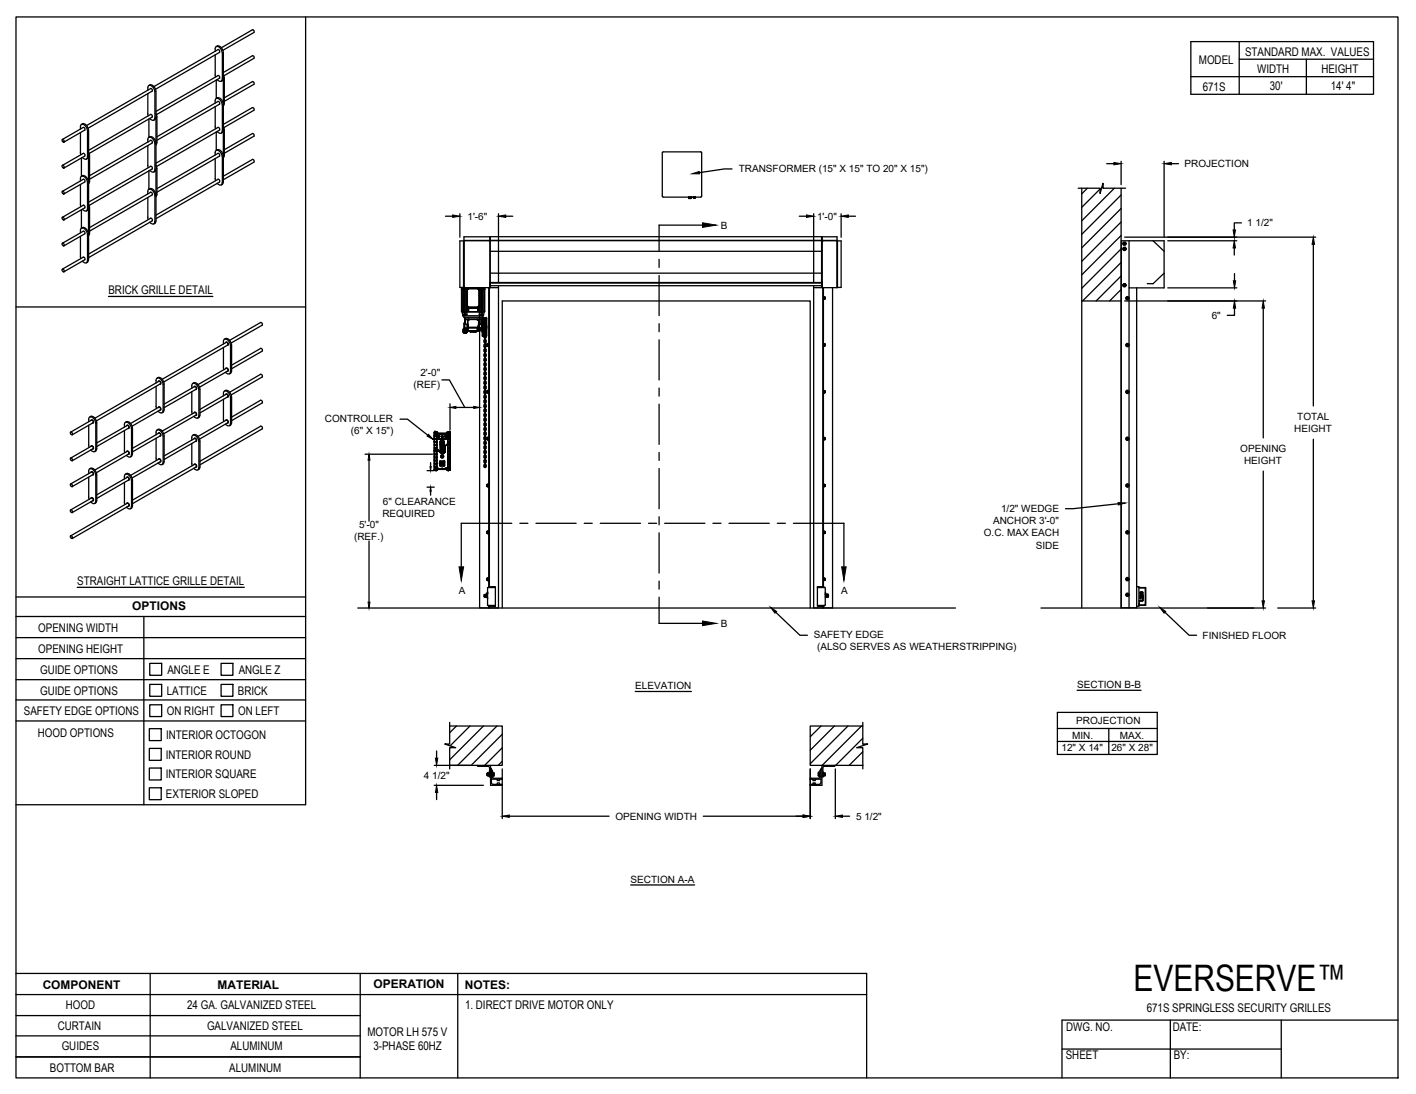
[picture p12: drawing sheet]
<svg xmlns="http://www.w3.org/2000/svg" width="279mm" height="216mm" viewBox="0 0 279 216" stroke-linecap="round" stroke-linejoin="round" font-family="sans-serif">
<defs><g id="words">
<text font-size="7.2" x="223.6" y="195.5">EVERSERVE™</text>
<g font-size="2.4">
<text x="245.7" y="11.1">STANDARD MAX. VALUES</text>
<text x="236.6" y="12.7">MODEL</text>
<text x="237.3" y="17.9">671S</text>
<text x="248.1" y="14.4">WIDTH</text>
<text x="250.5" y="17.8">30'</text>
<text x="260.7" y="14.4">HEIGHT</text>
<text x="262.6" y="17.8">14' 4&quot;</text>
<text x="21.4" y="58">BRICK GRILLE DETAIL</text>
<text x="15.2" y="115.4">STRAIGHT LATTICE GRILLE DETAIL</text>
<text x="7.6" y="124.7">OPENING WIDTH</text>
<text x="26.1" y="120.4">OPTIONS</text>
<text x="7.6" y="128.8">OPENING HEIGHT</text>
<text x="7.9" y="132.9">GUIDE OPTIONS</text>
<text x="7.9" y="137.1">GUIDE OPTIONS</text>
<text x="32.9" y="137.1">LATTICE</text>
<text x="33" y="133">ANGLE E</text>
<text x="46.9" y="137.1">BRICK</text>
<text x="47.1" y="133">ANGLE Z</text>
<text x="4.7" y="141.1">SAFETY EDGE OPTIONS</text>
<text x="32.9" y="141.2">ON RIGHT</text>
<text x="47" y="141.2">ON LEFT</text>
<text x="7.5" y="145.4">HOOD OPTIONS</text>
<text x="32.7" y="149.8">INTERIOR ROUND</text>
<text x="32.8" y="145.9">INTERIOR OCTOGON</text>
<text x="32.7" y="153.6">INTERIOR SQUARE</text>
<text x="32.7" y="157.5">EXTERIOR SLOPED</text>
<text x="8.4" y="195.2">COMPONENT</text>
<text x="42.9" y="195.1">MATERIAL</text>
<text x="73.7" y="195">OPERATION</text>
<text x="91.7" y="195.2">NOTES:</text>
<text x="11.4" y="203.2">CURTAIN</text>
<text x="13" y="199.2">HOOD</text>
<text x="36.9" y="199.1">24 GA. GALVANIZED STEEL</text>
<text x="40.9" y="203.3">GALVANIZED STEEL</text>
<text x="91.8" y="199.1">1. DIRECT DRIVE MOTOR ONLY</text>
<text x="210.4" y="203.6">DWG. NO.</text>
<text x="226.3" y="199.8">671S SPRINGLESS SECURITY GRILLES</text>
<text x="231.4" y="203.4">DATE:</text>
<text x="12.2" y="207.3">GUIDES</text>
<text x="45.5" y="207.2">ALUMINUM</text>
<text x="72.5" y="204.5">MOTOR LH 575 V</text>
<text x="73.7" y="207.3">3-PHASE 60HZ</text>
<text x="210.3" y="209.1">SHEET</text>
<text x="231.6" y="209">BY:</text>
<text x="9.8" y="211.5">BOTTOM BAR</text>
<text x="45.2" y="211.6">ALUMINUM</text>
</g>
<g font-size="2">
<text x="145.8" y="33.8">TRANSFORMER (15&quot; X 15&quot; TO 20&quot; X 15&quot;)</text>
<text x="233.7" y="33">PROJECTION</text>
<text x="92.2" y="43.3">1'-6&quot;</text>
<text x="142.2" y="45.2">B</text>
<text x="161.2" y="43.3">1'-0&quot;</text>
<text x="246.1" y="44.7">1 1/2&quot;</text>
<text x="239.1" y="62.9">6&quot;</text>
<text x="81.6" y="76.7">(REF)</text>
<text x="83" y="74.3">2'-0&quot;</text>
<text x="64.1" y="83.2">CONTROLLER</text>
<text x="256" y="82.9">TOTAL</text>
<text x="69.2" y="85.6">(6&quot; X 15&quot;)</text>
<text x="244.7" y="89.2">OPENING</text>
<text x="255.4" y="85.3">HEIGHT</text>
<text x="245.5" y="91.6">HEIGHT</text>
<text x="75.5" y="99.6">6&quot; CLEARANCE</text>
<text x="197.5" y="101.1">1/2&quot; WEDGE</text>
<text x="69.9" y="106.5">(REF.)</text>
<text x="70.8" y="104.1">5'-0&quot;</text>
<text x="75.5" y="102">REQUIRED</text>
<text x="194.1" y="105.9">O.C. MAX EACH</text>
<text x="195.9" y="103.5">ANCHOR 3'-0&quot;</text>
<text x="204.4" y="108.2">SIDE</text>
<text x="90.5" y="117.2">A</text>
<text x="166" y="117.2">A</text>
<text x="142.2" y="123.8">B</text>
<text x="160.6" y="125.9">SAFETY EDGE</text>
<text x="161.2" y="128.3">(ALSO SERVES AS WEATHERSTRIPPING)</text>
<text x="237.3" y="126.1">FINISHED FLOOR</text>
<text x="125.3" y="136.1">ELEVATION</text>
<text x="212.5" y="135.8">SECTION B-B</text>
<text x="212.3" y="142.9">PROJECTION</text>
<text x="209.4" y="148.1">12&quot; X 14&quot;</text>
<text x="211.5" y="145.8">MIN.</text>
<text x="219.3" y="148.1">26&quot; X 28&quot;</text>
<text x="221" y="145.8">MAX.</text>
<text x="83.7" y="153.7">4 1/2&quot;</text>
<text x="121.5" y="161.8">OPENING WIDTH</text>
<text x="168.9" y="161.8">5 1/2&quot;</text>
<text x="124.4" y="174.2">SECTION A-A</text>
</g>
</g></defs>
<!-- layer: SECTION CUTS -->
<g fill="none" stroke="#000" stroke-width=".25">
<path d="M130 51.2v1.6M130 54.4v7.9M138.6 44.4h-8.6v5.2M130 63.9v1.6M130 67.1v7.9M130 76.6v1.6M130 79.8v7.9M130 89.3v1.6M130 92.5v7.9M101 103.3h-10v8.6M102.6 103.3h1.6M105.7 103.3h8"/>
<path d="M115.3 103.3h1.6M118.4 103.3h8M128 103.3h1.6M130 102v1.6M130 105.2v7.9M130 114.7v1.6M130 117.9v5.1h8.6M131.1 103.3h8M140.7 103.3h1.6M143.8 103.3h8M153.4 103.3h1.6M156.5 103.3h10v8.6"/>
</g>
<path d="M138.6 44l2.7 .4-2.7 .5zM90.6 111.9h.9l-.5 2.7zM166.1 111.9h.9l-.5 2.7zM138.6 122.6l2.7 .4-2.7 .5z" fill="#000" stroke="#000" stroke-width=".2"/>
<!-- layer: MOTOR LH -->
<g fill="none" stroke="#000" stroke-width=".25">
<path d="M130.9 38.9l-.2-.2v-8.7h7.6l.2 .2v8.5l-.2 .2M130.9 38.9h7.4M135.9 39.1h.1M135.9 39.1h.4M135.9 38.9v.3h.4v-.3M136.3 39.1h.1M136.3 39.1h-.4h.4M136.8 39h.1M136.8 39.1h.1M136.8 39.1h.3M136.8 38.9v.2h.3v-.2M136.8 39h.3"/>
<path d="M137.1 39h.1M137.1 39.1h.1M137.1 39h-.3h.3M137.1 39.1h-.3h.3M212.7 37.1h4.4v1.1l.5-2v.9h4.5M213.4 37.1v82.9M214.5 37.1l-1.1 1.2M217.1 37.3l-3.7 3.6M217.6 36.7l-.2 .2M219.9 37.1l-6.5 6.5M221.2 38.5l-7.8 7.7M221.2 37.1v82.9"/>
<path d="M91.1 57.1h.1M91.2 57.1h.1M91.2 57v4.6l.1 .7M91.2 57h.1M91.2 57h.3M91.2 56.7v.3M91.4 57.1h-.3h.3v4.4M91.5 47.5v9.2M91.5 56.7h.1M91.5 47.5h-.8v9.2h.8M91.5 56.8h.1M91.5 56.8v.2h.5"/>
<path d="M91.5 56.8h6.9M91.5 47.5h4.9M91.6 56.8l-.1-10.1h5.2v10.1M91.7 57.1h-.5v4.4M91.7 57v4.6h-.2M91.7 56.8v.2M91.8 57.1v4.4M91.8 57v.1M92 58v1.1M92 59.9v.5M92 57.2h.1M92 57.2l-.3-.1v4.4h.3"/>
<path d="M92 59v.2M92 59.6v.4M92 58.2v.9M92 59.2v.5M92 57.3v.7M92 57.1v.9M92.1 57v3.6M92.1 56.8h.1M92.1 57.2v3.2M92.1 57.1l.1 .1zM92.2 56.9h2.4v3.8h-2.5zM92.2 56.8l-.2 .2"/>
<path d="M92.3 57l-.1 .1M92.3 56.9l.1 .1zM92.4 57h1.9l.2 .2v3.2l-.2 .2h-1.9l-.2-.2v-3.2zM92.4 56.9h1.9M92.8 56.8h.1M93.4 56.8h.1M94.3 56.9v.1M94.3 56.9l.1 .1M94.3 56.9h-1.9l-.2 .2v3.3M94.4 57l.2 .2v3.2M94.4 57l.1 .1M94.5 56.8l.2 .2"/>
<path d="M94.5 57.1l.1 .1M94.5 56.8l-2.3 .1M94.5 56.8v.1M94.5 57.1v.1M94.5 57.2h.1M94.6 57.2v3.2M94.6 57l.1 3.6M94.7 57h.1M94.7 57.1v4.4l-.2-.1M94.7 57.2h.1M94.7 57.1v.1M94.7 57.1h1"/>
<path d="M94.9 57v.1M95 57.1v4.4M95 57.1v4.4l-.3-.1M95 56.8v.2h-.3M95 57v4.6h.2v.5h-.2M95.2 57h.3M95.2 56.8v.2h-.2M95.3 57.1v4.4M95.5 57.1h.1M95.5 57.1h.2h-.2M95.5 56.8v.2M95.5 57v4.6"/>
<path d="M95.5 57.1v4.4M95.7 57.1h.1M95.7 57.1v4.4h-.7M96.4 56.8v59.2M96.6 47.5h.1M96.6 56.8v59M96.7 56.6h.1M96.7 55.9l.1 .9M96.7 55.7h65.5M96.7 56h.1M96.7 56.1h.1M96.7 56.3h.1"/>
<path d="M96.7 56.5h.1M96.7 47.5h-.3M96.7 47.5v-.8h65.4v9.7h-65.4v-8.9h68.5v9.3M96.7 47.5h-5.2M96.7 55.9h65.4M96.7 47.4l68.5 .1M96.7 49.6h65.4M96.7 53.9h65.4M98.4 56.4v63.6h-3.8v-63.2M160.5 56.8h4.7M160.5 56.4v63.6h3.8v-63.2M162.2 56.2h.1"/>
<path d="M162.2 56h.1M162.2 56.4h.1M162.2 55.7v1.1M162.2 56.8v-10.1h3l-.1 10.1M162.2 55.9v.7M162.3 47.5h.1M162.3 56.8v59M162.5 58.5v.6M162.5 47.5h.1M162.5 56.8v59M162.5 58.9h.1M162.5 58.7v.3"/>
<path d="M162.5 59h.2M162.5 58.7l.2-.1 .1 .3M162.5 59h.1M162.6 58.9l.1 .1M162.6 58.7h.1l.1 .2M162.6 58.6h-.1M162.7 58.6v.4M162.8 58.7v.2M165.2 47.5h.1M165.2 47.5h.8v9.2h-.8M165.2 47.5v9.2M213.4 59.4h7.8"/>
<path d="M221.2 41.1l-7.8 7.8M221.2 43.8l-7.8 7.8M221.2 46.5l-7.8 7.8M221.2 56.8h.1M221.2 49.1l-7.8 7.8M221.2 51.8l-7.6 7.6M221.2 54.5l-4.9 4.9M221.2 57.1l-2.3 2.3M221.9 48.9l.2 .1zM221.9 49.3l.2-.1zM221.9 48.9l-.2 .1v.2l.2 .1M221.9 47.9l.2 .1z"/>
<path d="M221.9 48.3l.2-.1zM221.9 47.9l-.2 .1v.2l.2 .1M221.9 56.1l.2 .1zM221.9 56.5l.2-.1zM221.9 56.1l-.2 .1v.2l.2 .1M221.9 47.9l-.3 .1 .2 .3 .3-.1-.1-.3M221.9 48.9l-.3 .1 .2 .3 .3-.1-.1-.3M222 47.9h-.1M222 48.9h-.1M222 56.1l.1 .3-.3 .1-.2-.3 .3-.1M222 47.9h.1M222 48.9v.1"/>
<path d="M222 56.1h.1M222.1 49h.1M222.1 49v.2v-.1M222.1 49.2h.1M222.1 48h.1M222.1 48v.2v-.1M222.1 48.2h.1M222.1 56.2h.1M222.1 56.2v.2v-.1M222.1 56.4h.1M222.8 56.8h6.9v-9.3h-8.5v72.5h3.1v-63.2M222.8 47.5v72.5"/>
<path d="M227.5 47.5l2.2 2.1M229.7 53.9l-2.2 2.1h-1.1M91.2 61.6h.5M91.3 62.3h4.1M91.3 62.3l.3 .3M91.4 65.6h.1M91.4 65h.1M91.4 65h.2zM91.4 65.5h.1M91.4 65.3l.2-.1v.1zM91.4 65.5l.6 .1M91.4 65.2h.1"/>
<path d="M91.4 65.2l-.1 .2 .1 .1M91.4 61.5h-.3v-4.4h.4v4.4M91.4 61.5h.3M91.5 65.1l-.1 .1M91.5 64.9v.1M91.5 65.1h.1M91.5 65.1v.1M91.5 65.2h.1M91.5 65.6h.5M91.5 65h.1M91.5 65v.1M91.5 65.4l.2 .1"/>
<path d="M91.5 65.4h.1M91.5 64.9h.1M91.5 65.6h.1M91.5 65.6h.2zM91.5 65.6h.2M91.5 65.2v.2M91.5 61.6h.6l.1 .5h-.7zM91.5 65.4l.1 .2M91.5 65.1l.1 .1M91.6 65.4l-.2 .1 .2 .1M91.6 65.2l-.2 .3M91.6 65.6h.1"/>
<path d="M91.6 65.3l-.1 .1M91.6 65.6h.1zM91.6 62.6h3.5M91.6 62.6v.1h3.5v-.1M91.6 65.2v-.4h.1v.6M91.6 65.2l.1 .3M91.6 63.8l-.1 1M91.6 65.2v.3M91.6 62.1h.1M91.7 65.6h.1M91.7 62.1h.2M91.7 62.1h.1"/>
<path d="M91.7 65.6h-.2h.2M91.7 63.7v.1M91.7 62.9v-.2v1M91.7 65.4h.1M91.7 63.8h-.2v1.4M91.7 65v.2M91.7 63.8v1M91.7 62.8h.1M91.7 65h.1M91.7 65.3h.1M91.7 63.8h.1M91.7 65.4v.1"/>
<path d="M91.7 62.1v.1M91.7 65.1h.1M91.7 64.8h.5M91.7 64.7h.5M91.7 65.3l.1 .1M91.7 65.1v.2M91.7 63.8l.1-.8h3.2l.1 .9M91.7 63.8l.1 .1 .5 .1M91.7 61.6v.5M91.7 63.1h.5M91.8 65.6h.1M91.8 65.6h.1z"/>
<path d="M91.8 65.6h.2M91.8 65.3v.1M91.8 65.1v.3M91.8 65.4h.1M91.8 65l.1 .2M91.8 61.6h3.1M91.8 61.5v.1M91.8 63v.9M91.8 65.4l.1 .1M91.8 64.8v.6M91.8 64.8v.2M91.9 65.6h.1"/>
<path d="M91.9 65.6h-.1h.1M91.9 62.1h.1M91.9 64.8v.4zM91.9 65.2v.3M91.9 65.5h.1M91.9 62.1h-.3M91.9 64.8h-.1M91.9 65h.3M91.9 65.4h.4M92 65.6h.1M92 65.4l.1 .1-.1 .1zM92 65.4h.1"/>
<path d="M92 61.4v.1M92 60.3v1.2M92 65.4h-.1M92 60.6l.2 .2M92.1 60.7v.8M92.1 65.5h.1M92.1 60.4l.1 .1zM92.1 65.4l-.1 .2M92.2 60.4l.2 .2M92.2 65.6h-.1M92.2 63.1h.1M92.2 65.2h.1"/>
<path d="M92.2 63v.1M92.2 63.1h.3M92.2 64.1h.1M92.2 65h.1M92.2 65.1v.1M92.2 65.4l-.1 .1M92.2 64.1v.6M92.2 60.5l.2 .1M92.2 60.7v.1M92.2 61.4l-.2 .1M92.2 64.7v.4M92.2 61.4h.1"/>
<path d="M92.2 64.1v1.1M92.2 60.8v.7h.2v-.7M92.2 64.1v.1M92.3 63.1h.2M92.3 64.6h.1M92.3 64.1h-.1M92.3 64.1v.5zM92.3 64.1h.1M92.3 64.6v.8M92.3 63.1v.9M92.3 63.1v1.5M92.3 64.7l.1 .5"/>
<path d="M92.3 65.2h.1M92.3 65.2v.2M92.3 60.6h.1M92.3 65.2h-.1M92.3 65.4h.1M92.3 64.1h-.1v1h-.3M92.4 65.2v.1h1.9M92.4 64.6h1.9v.1h-1.9zM92.4 61.4h.1M92.4 65.3h1.9M92.4 60.7h1.9M92.4 63.1h.1"/>
<path d="M92.5 60.8v.7h1.8v-.7M92.5 63.1h.1M92.5 63.1h1.7M92.5 63v.1M92.7 60.8h.8M92.7 65.3l.1 .1M92.8 65.4h1.1M92.8 65.4v.1M92.8 65.5h.1M92.8 65.5h1.1M93.6 60.8h.6M93.6 60.8h.1"/>
<path d="M93.9 65.4v.1M94 65.3l-.1 .1M94.2 63.1h.1M94.2 63v.1M94.2 63.1h.3M94.2 60.8h.1M94.3 63.1h.1M94.3 64.7a.25 .25 0 0 0-.2 .3 .25 .25 0 0 0 .2 .2v.1M94.3 64.7v.1M94.3 61.4h.1M94.3 65h.6M94.3 65.1h.1"/>
<path d="M94.3 65.1l.1 .2M94.3 60.6v.1l.1-.1M94.3 64.6h.1M94.3 60.6h.1M94.3 65.3h.1M94.3 64.8h.1M94.3 64.6v.1M94.3 64.7h.1M94.3 64.8l-.1 .2h.1M94.3 65l.6 .1M94.4 60.8v.7h.1v-.7M94.4 65.3h.7"/>
<path d="M94.4 64l-.1 .6M94.4 64.1l-.1 .5M94.4 63.1v.9M94.4 63.1v.9h.5M94.5 61.4h.1M94.5 60.5l-.1 .1M94.5 63.1h-.1M94.5 60.4v.1l.1-.1M94.5 60.7l-2.3 .1M94.5 63v.1M94.5 63.1h.5M94.5 60.4h.1"/>
<path d="M94.6 60.4l-.1 .1M94.6 60.6h.1M94.7 61.6h.3v.5M94.7 60.7v.8M94.7 60.6l-.2 .2M94.7 61.4h.1M94.8 62.1h.1M94.8 62.1h.3M94.9 62.1h.2M94.9 63h.1M94.9 63.1v.8h.1M94.9 62.1v.1"/>
<path d="M94.9 64.8h.1l-.1 .1M94.9 64.8v.2M94.9 61.5v.1M94.9 64.8v.1M94.9 64.7l-.6 .1M94.9 64.9v.1M94.9 65h.1M94.9 65v.1M94.9 61.6h-.2l-.1 .5h.4M94.9 61.6h.3M94.9 64.9h.1M94.9 64.9v.2"/>
<path d="M95 64.9h.1M95 65h.1M95 64.9v.1M95 65l.1 .1M95 62.1v.1M95 64.8v.2M95 64.8h-.7M95 62.7v1M95 61.6h.5M95.1 63.9l-.1 .9M95.1 63.9l-.7 .1M95.1 65v.3"/>
<path d="M95.1 62.1h.1M95.1 64.1h.1M95.1 63.9h.1M95.1 65.2h.1M95.1 63.9v1.3M95.1 63.8v1.5M95.1 63.5v.4M95.1 65.2v.4M95.1 63.5h.1M95.1 65.6h.1M95.2 63.1h.1v2.9h-.1zM95.2 66l.1 .4"/>
<path d="M95.2 66.1l.1 .3M95.3 64.9v1.1M95.3 64.6v1.4M95.3 64.2l.1-1.1-.1 1.5M95.3 62.7l-.1 .4M95.3 62.7l.7 .1M95.3 62.7l-.1 .3M95.3 66.4h.2M95.3 63.1h.1M95.3 66l.1 .2M95.3 66v.2h.1M95.4 63.1h.1"/>
<path d="M95.4 63.1v3M95.4 66.1h.1M95.4 66v.2M95.4 63v3M95.4 64.7v.1M95.4 64.1v-.2v.2M95.4 65.3v.3v-.2M95.4 64.6h.1M95.4 64.9h.1M95.4 65.6v.1M95.4 65.4v.3M95.4 64.4h.1"/>
<path d="M95.4 62.9l-.1 .2M95.4 63.4l.1-.5v3.3M95.4 63.4h.1M95.4 65.7h.1M95.4 65.7l.1 .5M95.4 62.9v.2M95.4 63v.1M95.4 63v1.6M95.4 64.6v1.5M95.4 63.4v.3zM95.4 63h.1M95.4 62.3l-.3 .3"/>
<path d="M95.4 62.9v3.2M95.5 62.9v3.3M95.5 66.2h.1M95.5 62.9h.1M95.5 62.9l.1 .4M95.5 66.3l.2 .4M95.5 70.9l.2 .4M95.5 78.2l.2 .4M95.5 64.9h.1M95.5 65.1h.1M95.5 66h.1M95.5 65.6l.2 .2"/>
<path d="M95.5 72l.2 .2M95.5 73.9l.2 .2M95.5 79.3l.2 .2M95.5 61.6l-.1 .7M95.6 66.1h.1M95.6 70.9v.3M95.6 78.2v.3M95.6 66.4h.2M95.6 65.6v.1M95.6 72v.1M95.6 73.9h.1M95.6 79.3v.1"/>
<path d="M95.6 65.9v.2M95.6 65.9h.1M95.6 63.3h.1M95.6 65.8v.1M95.6 66.2v.4M95.6 65.3v.3M95.6 64.3l.1 1h.1M95.6 63.4l.1 1h.1M95.6 68v.5M95.6 68.9l.1 1h.1M95.6 69.9v.4M95.6 70.8v.1"/>
<path d="M95.6 71.7v.4M95.6 72.6l.1 1M95.6 73.5v.4M95.6 75.3v.5M95.6 76.2v.5M95.6 77.2v.4M95.6 78.1v.1M95.6 79v.4M95.6 79.9v.4M95.7 67l-.2 .2 .2 .5M95.7 66.1l-.2 .2M95.7 65.2l-.2 .4"/>
<path d="M95.7 64.2l-.2 .5 .2 .2M95.7 63.3l-.2 .5 .2 .2M95.7 67.9l-.2 .2 .2 .5M95.7 68.8l-.2 .2 .2 .5M95.7 69.8l-.2 .2 .2 .4M95.7 70.7l-.2 .2M95.7 71.6l-.2 .5M95.7 72.5l-.2 .2 .2 .4M95.7 73.4l-.2 .5M95.7 74.3l-.2 .2 .2 .5M95.7 75.2l-.2 .2 .2 .5M95.7 76.1l-.2 .2 .1 .4h.2l.1-.1"/>
<path d="M95.7 77.1l-.2 .2 .2 .4M95.7 78l-.2 .2M95.7 78.9l-.2 .5M95.7 79.8l-.2 .2 .2 .4M95.7 63.3h.1M95.7 71.2v.5h.1M95.7 76.6v.6h.1M95.7 78.5v.5h.1M95.7 66.6v.6M95.7 79.4v.5M95.7 64.7h.1M95.7 63.8h.1"/>
<path d="M95.7 63.4l.1 .1M95.7 69h.1M95.7 69.3h.1M95.7 71.2h.1M95.7 73.6h.1M95.7 73h.1M95.7 76.3h.1M95.7 78.5h.1M95.7 79.9h.1M95.7 79.3h.1M95.7 65.6h.1M95.7 79.5h.1"/>
<path d="M95.7 63.5v.3M95.7 64.5v.2M95.7 65.4v.2M95.8 65.6l-.1 .1v.5h.1M95.8 63.2h-.1v.3M95.8 67.5h-.1v.6h.1M95.8 68.4h-.1v.6M95.8 70.2l-.1 .1v.5h.1M95.8 72.1h-.1v.6h.1M95.8 73.9h-.1v.6M95.8 74.8h-.1v.6h.1M95.8 75.7h-.1v.6"/>
<path d="M95.8 77.5l-.1 .1v.5h.1M95.8 67l.1 .2M95.8 66.1l.1 .2M95.8 65.2l.1 .2M95.8 64.2l.1 .2M95.8 67.9l.1 .2M95.8 68.8l.1 .2M95.8 69.8l.1 .1M95.8 70.7l.1 .2M95.8 71.6l.1 .2M95.8 72.5l.1 .2M95.8 73.4l.1 .2"/>
<path d="M95.8 74.3l.1 .2M95.8 75.2l.1 .2M95.8 76.1l.1 .2M95.8 77.1l.1 .1M95.8 78l.1 .2M95.8 78.9l.1 .2M95.8 79.8l.1 .2M95.8 66.2v.1M95.8 65.3v.1M95.8 64.3v.1M95.8 68v.1M95.8 69.9h.1"/>
<path d="M95.8 70.8v.1M95.8 71.7v.1M95.8 72.6v.1M95.8 73.5v.1M95.8 75.3v.1M95.8 77.2h.1M95.8 78.1v.1M95.8 79v.1M95.8 79.9v.1M95.8 65.8v.1M95.8 63.3l.1 .2M95.8 65.9h.1"/>
<path d="M95.8 63.3h.1M95.8 63.2l-.1 29-.1-.4h.2M95.8 65.9v.2M95.8 67.5h.1M95.8 67.2h-.2v.3M95.8 66.5l-.1 .1M95.8 65.6v.1M95.8 64.7v.1M95.8 63.8h.1M95.8 68.4v.1M95.8 69.3v.1M95.8 70.2v.1"/>
<path d="M95.8 71.1v.1M95.8 72v.1M95.8 73h.1M95.8 73.9h.1M95.8 74.8h.1M95.8 74.5h-.2v.3M95.8 75.7v.1M95.8 76.6h-.1M95.8 77.5v.1M95.8 78.4v.1M95.8 79.3v.1M95.8 66.1h.1"/>
<path d="M95.8 63h.1M95.8 63v.3M95.9 66.2h.1M95.9 67.5l-.1 .2M95.9 66.5l-.1 .2M95.9 65.6l-.1 .2M95.9 64.7l-.1 .2M95.9 63.8l-.1 .2M95.9 68.4l-.1 .2M95.9 69.3l-.1 .2M95.9 70.2l-.1 .2M95.9 71.1l-.1 .2"/>
<path d="M95.9 72l-.1 .2M95.9 73l-.1 .1M95.9 73.9l-.1 .2M95.9 74.8l-.1 .2M95.9 75.7l-.1 .2M95.9 77.5l-.1 .2M95.9 78.4l-.1 .2M95.9 79.3l-.1 .2M95.9 66.3h.1M95.9 62.9v3.4M95.9 62.9l-.1 .1M95.9 62.9h.1"/>
<path d="M95.9 63.5v.3M95.9 64.4v.3M95.9 65.4v.2M95.9 66.3v.2M95.9 67.2v.3M95.9 68.1v.3M95.9 69v.3M95.9 70v.2M95.9 70.9v.2M95.9 71.8v.3M95.9 72.7v.3M95.9 73.6v.3"/>
<path d="M95.9 74.5v.3M95.9 75.4v.3M95.9 76.3v.3M95.9 77.3v.2M95.9 78.2v.2M95.9 79.1v.3M95.9 80v.3M96 62.8l-.1 .1M96 62.8v3.5M96 62.8h.1M96 64.6v1.7M96 62.8v1.8"/>
<path d="M96 64.6h.1M96 64.1v.4M96 64.8v-.2v.4M96 64.3v.3M96 62.8l-.1 3.5M96.1 67.9v.3M96.1 77.2v.2M96.1 68.2h.1M96.1 67.9h.1M96.1 77.2h.1M96.1 77.4h.1M96.2 67.9h.2v-.1h-.2v.4"/>
<path d="M96.2 68.2l.2 .1h-.2zM96.2 77.2h.2v-.2a.27 .27 0 0 0-.3 .3 .27 .27 0 0 0 .3 .3M96.2 77.4h.2v.2M96.2 67.8v.5M96.2 77v.6M96.4 67.9v.3M96.4 77.2v.2M96.4 67.8h.1M96.4 77v.1M96.4 68.3h.1M96.4 77.5v.1M96.4 67.8v.5"/>
<path d="M96.4 77v.6M162.5 67.8v.6M162.5 77v.6M162.5 68.2h.1M162.5 67.9v.3M162.5 68.2l.2 .1M162.5 67.9l.2-.1 .1 .4M162.5 77.4h.1M162.5 77.2v.3M162.5 77.5h.2M162.5 77.2l.2-.1 .1 .3M162.5 68.3h.1"/>
<path d="M162.5 77.5h.1M162.6 68.2l.1 .1M162.6 67.9h.1v.3M162.6 77.4l.1 .1M162.6 77.2h.1l.1 .2M162.6 67.8l-.1 .1M162.6 77.1h-.1M162.7 67.8l.1 .5M162.7 77.1v.4M162.8 68.2h.1M162.8 68.3h-.1M162.8 67.9v.3"/>
<path d="M162.8 77.2v.2M222.5 67.9l.2 .1zM222.5 68.3l.2-.1zM222.5 67.9l-.2 .1v.2l.2 .1M222.5 77.1l.2 .1zM222.5 77.6l.2-.1zM222.5 77.1l-.2 .1v.3l.2 .1M222.7 68v.2v-.1M222.7 77.2v.3v-.2M85.7 89h.1M85.7 89v3.8v-.2M85.7 86.6h.1"/>
<path d="M85.7 85.3v.8M85.7 85.3h.1M85.7 85.3v1.3M85.7 85.9h.1M85.7 85.9v6.5M85.7 86.6h.5M85.7 85.4v.2M85.7 85.3v.1M85.7 89v2.7h.5v-.2M85.7 89h.3M85.7 91.7v.9l.2-.1M85.7 92.6h.1"/>
<path d="M85.7 92.6v.1l.2-.1M85.7 92.8h.1M85.7 86.1h.1M85.7 85.5h.1M85.7 85.4h.2v.2M85.7 85.4v.1M85.7 85.4h.1M85.7 87.3v1.7l.5-.2v-.3M85.7 87.3v.6M85.7 87.9h.1M85.7 86.7h.1M85.7 86.1v.5"/>
<path d="M85.7 87.3h.1M85.7 92.7h.1M85.7 89h.8M85.7 85.4l.1 .1M85.7 89.1h.1M85.7 89.1h.5M85.7 89.7h.1M85.7 89.7h.5v.6h-.5M85.7 90.3h.1M85.7 90.3h.5v.6h-.5M85.7 90.9h.1M85.7 90.9h.5v.6h-.5"/>
<path d="M85.7 91.5h.1M85.7 91.5h.5M85.7 90.9h.5M85.7 91.5h.5h-.5M85.7 92.1h.1M85.7 92.1h.5v.4h-.3M85.7 92.1h.5M85.7 86.1h.5v.5h-.5M85.7 86.1h.5v-.5l-.5-.1v1.1M85.7 85.3l.1 .1M85.7 88.5h.5zM85.7 88.5h.1"/>
<path d="M85.7 88.5h.5M85.7 87.9h.5v.6M85.7 87.3h.5v.6h-.5M85.7 86.7h.5v.6h-.5M85.7 86.7l.5-.1h-.5v.7M85.7 87.9h.5h-.5M85.7 86.7h.5zM85.7 86.6h1.5M85.7 85.3l.2 .1M85.7 87.9v4.7M85.7 89.7h.5M85.7 90.3h.5"/>
<path d="M85.7 86.1h.5M85.7 87.3h.5M85.8 86.6h.1M85.8 92.8h.1M85.8 85.3h.1M85.8 85.4h.1M85.8 85.3v.1M85.9 92.8h-.1M85.9 85.4h.1M85.9 92.5v.1M85.9 92.6h.1M85.9 92.8h.1"/>
<path d="M85.9 92.6v.2l-.2-.1M85.9 85.6h.1M85.9 85.6h-.1M85.9 85.4v.2M85.9 92.8l.1 .1M85.9 92.8h-.2M85.9 85.5v.1M85.9 85.4v.1M85.9 92.5h.1M85.9 92.5v.3M85.9 85.6h1.1M85.9 92.8a.36 .36 0 0 0 .6-.2h1.6a.34 .34 0 0 0 .5 .2"/>
<path d="M86 92.5h.1M86 92.5h2.6M86 85.6h.1M86 85.6h-.1M86 85.4h.2zM86 85.6h2.6M86 88.9h.2M86 89h.1M86 89l.2 .1M86 88.9h.1M86 88.9v.1M86 85.3h.1"/>
<path d="M86 92.7h.2zM86 88.9l.1-.1 .1 .2M86 88.8l.1 .1zM86 92.9h.1M86 85.3l-.1 .1M86.1 88.8l-.1 .1M86.1 88.9h.1M86.1 92.5h.1M86.1 88.8h.1M86.1 85.2l.1 .1M86.1 88.8v.1M86.1 92.9h.1"/>
<path d="M86.1 88.9h-.1M86.1 85.6h-.1M86.1 85.6h.1M86.1 85.6h2.2M86.1 88.8l.1 .1M86.2 89h.1M86.2 86.6h.1M86.2 89.1h.1M86.2 89.7h.1M86.2 89v3.5v-.4M86.2 92.1h.1M86.2 91.5h.1"/>
<path d="M86.2 90.9h.1M86.2 90.3h.1M86.2 89.7v.6M86.2 89.1v.6h-.5M86.2 92.5h.1M86.2 89h.4l.5 .4h.6l.2-.3M86.2 88.9h.1M86.2 92.5h-.3M86.2 86.1h.1M86.2 85.6h.1M86.2 85.6v1M86.2 86.1h-.5"/>
<path d="M86.2 86.6h1h-1M86.2 88.5h.1M86.2 88.8h.1M86.2 86.7h.1M86.2 87.3h.1M86.2 87.9h.1M86.2 87.9h-.5h.5M86.2 86.6v2.2M86.2 89h.3M86.2 86.6h.9l.1 .2 .2-.2h.9v1.2l-.4 .2-.1 1.3-.7 .1-.9-.6M86.2 87.3h-.5M86.2 86.7h-.5h.5"/>
<path d="M86.2 85.6v3.2M86.2 88.9v3.6M86.2 88.5h-.5M86.2 88.9v.1M86.2 85.4h.1M86.3 85.4h.1M86.3 92.8h.1M86.3 92.8l-.2 .1M86.3 92.5h.1M86.3 85.4l.2 .1M86.3 92.5h.4M86.4 86.1a.16 .16 0 0 0 .2 .2 .16 .16 0 0 0 .1-.2 .16 .16 0 0 0-.1-.1l-.2 .1"/>
<path d="M86.4 86.1l.2-.1 .1 .2M86.4 92.5h.1M86.5 92.6l-.2 .1M86.5 85.5h1.6M86.5 92.6h1.6M86.5 85.5h.1M86.5 89h.1M86.5 89l.2 .1M86.6 92.5h.1M86.7 92.5h-.3M86.7 92.5h.5M86.7 91.5h.1"/>
<path d="M86.7 91.6h.1M86.7 89.1h.1M86.7 89.1l.1 .1M86.7 91.5v.1M86.7 91.5h.3M86.8 91.1h.1M86.8 91.8h.1M86.8 91.9l.1 .1M86.8 91.1v.4M86.8 91.6v.3M86.8 89.2l.3 .2M86.8 89.2h.1"/>
<path d="M86.8 91.6h.1M86.8 91.5v.1M86.8 91.5h.1M86.8 91.4h.2M86.8 91.4h.1M86.9 91.4l-.1 .1M86.9 91.5h.1M86.9 91.6h-.1M86.9 91.6h.1M86.9 87.8h.1M86.9 87.3h.1M86.9 87.3a.38 .38 0 0 1 .3-.4 .38 .38 0 0 1 .4 .4"/>
<path d="M86.9 87.3v.5M86.9 87.3a.37 .37 0 0 1 .3-.4 .37 .37 0 0 1 .4 .4M86.9 91l-.1 .1M86.9 91.1l-.1 .4M86.9 91.1h.7M86.9 91h.7M86.9 89.2h.1M86.9 87.3v1.8M86.9 92h.7M86.9 91h.1M86.9 91.9v.1M86.9 91.4v.1"/>
<path d="M87 91.5a.29 .29 0 0 1 .4-.3 .29 .29 0 0 1 0 .5M87 91.5h.1M87 91.6h.1M87 91.6l.1 .1M87 87l.4-.1 .2 .2v2.1h-.7zM87 87a.36 .36 0 0 1 .4-.1 .36 .36 0 0 1 .2 .4v1.9h-.7zM87 91.4h.5M87 91.4h.1M87 91.4a.28 .28 0 0 1 .3-.2 .28 .28 0 0 1 .2 .2M87 91.6l.2 .2M87 91.6a.28 .28 0 0 0 .2 .2 .28 .28 0 0 0 .3-.2M87 91.4l-.1 .1"/>
<path d="M87 91.6h.5M87.1 91.7h.1M87.1 89.4h.1M87.1 89.4h.4M87.1 90.1h.1M87.1 86.1a.18 .18 0 0 0 .2 .2 .18 .18 0 0 0 .1-.2M87.1 86.1h.1M87.1 86.1a.17 .17 0 0 1 .1-.1 .17 .17 0 0 1 .2 .1M87.1 90l-.1 .1h.2M87.1 90l.1 .1h-.2zM87.1 86.1l.2-.1 .1 .2M87.1 90h.1"/>
<path d="M87.2 90.1h.1M87.1 90v.1M87.1 89.9l.3 .4zM87.1 86.6h.1M87.1 86.7l.1 .1 .2-.1M87.1 86.7h.1M87.1 86.6l.1 .1M87.1 86.7h.2M87.1 90l.1 .1h-.1M87.1 86.6v.1M87.2 89.9l.1 .1M87.2 90h.1"/>
<path d="M87.2 86.6h.1M87.2 86.6v.2l.1-.2M87.2 86.6h-1.5v.7M87.2 86.7l.1 .1 .1-.1M87.2 92.5l-.4 .1M87.2 86.6h1.6M87.2 90l.1 .2M87.2 92.5h.1M87.2 86.7h.1M87.2 86.7l.1 .1zM87.2 90l.2 .2M87.2 88.7l.2 .1-.2 .2z"/>
<path d="M87.2 87.1l.2 .2-.2 .1-.1-.1zM87.2 87.1l.1 .3-.2-.1zM87.3 86.7h.1M87.3 90h.1M87.3 92.5h-.1M87.3 92.5h.5M87.3 92.5h.1M87.3 90.2h.1M87.3 86.6h.1M87.3 86.6h1.5M87.3 90.1h.1M87.3 86.7l-.1 .1v-.1h.1"/>
<path d="M87.4 91.5v.1zM87.4 91.6h.1M87.4 91.5h.1M87.4 86.6h.1M87.4 86.6h.9M87.4 86.7h.1M87.4 90.3h.1M87.4 86.6v.1M87.4 90.1h.1M87.4 90v.1M87.4 90h.1M87.4 91.7h.1"/>
<path d="M87.4 91.5h-.1M87.5 91.6h-.1M87.5 91.5h.1M87.5 91.5v.1h-.7M87.5 91.6h.1M87.5 91.5v.1M87.5 90h.1M87.5 90l-.1 .1M87.5 91.4h.1M87.5 91.4v.2M87.5 91.6l-.1 .1M87.5 89.4h.1"/>
<path d="M87.6 91l.1 .1M87.6 91h.1M87.6 91.1h.1M87.6 87.3v1.8M87.6 89.2h.1M87.6 91.9v.1M87.6 87.8h.1M87.7 87.3l-.1 .5M87.7 91.9l-.1 .1M87.7 91.1v.8h-.9v-.3M87.7 91.1h.1M87.7 91.8h.1"/>
<path d="M87.7 91.1v.8M87.8 86.1a.17 .17 0 0 0 .1 .2 .17 .17 0 0 0 .2-.2M87.8 86.1h.1M87.8 86.1a.17 .17 0 0 1 .1-.1 .17 .17 0 0 1 .2 .1M87.8 86.1l.2-.1 .1 .2M87.8 92.5h.1M87.8 88.2l.1 .9zM87.8 89.1l-.3 .3M87.8 89.1h.1M87.8 88.2h.1M87.8 92.5l-.3 .1M87.8 92.5h.2"/>
<path d="M87.8 88.2v.9M87.9 92.5h.1M88 92.5h-.2M88 92.5h.1M88 92.6l.2 .1M88.1 92.6h.1M88.1 92.5h.1M88.1 86.1h.1M88.2 85.4l-.2 .1M88.2 92.8h.1M88.2 85.4h.1M88.2 92.8l.2 .1"/>
<path d="M88.2 87.8h.1M88.2 87.8l-.2 .1-.2 .3M88.2 92.5h.1M88.2 87.8h.6M88.3 92.7l-.1 .1M88.3 92.8h-.1M88.3 85.4h-.1M88.3 87.8h.1M88.3 87.8v4.7M88.3 87.8l-.3 .1-.1 .3M88.3 92.5h.1M88.3 92.5h.2"/>
<path d="M88.3 85.6v2M88.3 87.7v.2M88.3 87.7h.2M88.3 86.6h.1M88.3 85.6h.1M88.3 89.1h.1M88.3 88.5h.1M88.3 89.7h.1M88.3 88.5h.5M88.3 89.7h.5h-.5M88.3 87.9h.1M88.3 87.9v1.8"/>
<path d="M88.3 90.3h.1M88.3 90.9h.1M88.3 91.5h.1M88.3 92.1h.1M88.3 92.1v.4M88.3 89.1v.6h.5h-.5v.6h.5M88.3 87.9h.5h-.5M88.3 90.9h.5zM88.3 92.1h.5h-.5v.4h.3M88.3 87.7h.1M88.3 92.5h.3M88.3 86.1h.1"/>
<path d="M88.3 85.6v1M88.3 86.1h.5M88.3 86.7h.1M88.3 86.7h.5zM88.3 87.3h.1M88.3 87.3h.5M88.3 87.3v.3l.5 .2M88.3 87.3v.3M88.3 87.6h.1M88.3 87.6l.2 .1M88.3 87.3h.5h-.5M88.3 87.6v.1"/>
<path d="M88.3 86.7h.5M88.3 85.4h.2zM88.3 92.7h.2zM88.3 91.5h.5M88.3 89.7v2.4M88.3 89.1h.5M88.3 89.7h.5M88.3 87.9h.5M88.3 90.3h.5M88.3 90.9h.5M88.3 92.1h.5M88.4 87.6l.1 .2z"/>
<path d="M88.4 87.7h.1M88.4 85.2l-.2 .1M88.4 85.3h.1M88.4 92.9h.1M88.4 92.5h.1M88.4 92.5h.2M88.4 85.2l.2 .2M88.5 87.7h-.1M88.5 92.9h.1M88.5 87.7h.1M88.5 92.5h-.3M88.5 92.5h.1"/>
<path d="M88.5 87.8l-.2 .1h.5h-.5v.6h.5M88.5 87.8h.1M88.5 87.7l-.1-.1-.1 .2M88.5 87.7l-.2-.1v.2M88.5 87.7v.1M88.5 87.7l.3 .1M88.5 85.3h.1M88.6 92.5h.1M88.6 85.6h.1M88.6 92.5l.2 .1M88.6 92.5v.3v-.2M88.6 85.4v.2"/>
<path d="M88.6 92.8h.1M88.6 85.4h.1M88.6 92.5l.2 .2v-.1M88.6 92.6h.1M88.6 92.6v.2M88.6 85.6h-.3v.5h.5M88.6 85.6v-.2v.2M88.6 85.4l-.3-.1-.2 .2h-1.6l-.4-.2-.2 .1M88.6 92.8l-.1 .1M88.6 92.8h.2M88.6 92.5h-2.6M88.6 92.5v.1"/>
<path d="M88.6 92.7h.1M88.6 92.7v.1M88.6 85.4h.2M88.6 85.3h.2M88.6 85.3v.1M88.7 85.6h.1M88.7 85.6l.1-.1v1.1M88.7 85.6h-.1M88.7 92.8h.1M88.7 85.3h.1M88.7 85.4h.1M88.7 85.3v.1"/>
<path d="M88.7 86.6h.1M88.8 89.1h.1M88.8 88.5h.1M88.8 89.7h.1M88.8 87.9h.1M88.8 90.3h.1M88.8 90.9h.1M88.8 91.5h.1M88.8 92.1h.1M88.8 92.1h-.5M88.8 86.1h.1M88.8 85.3h.1"/>
<path d="M88.8 87.3h.1M88.8 86.7h.1M88.8 92.8h.1M88.8 91.5h-.5v.2h.5M88.8 90.3h-.5v.6h.5h-.5v.6h.5M88.8 88.5h-.5v.6M88.8 87.8h.1M88.8 87.8v3.9M88.8 87.8v4.8v-.9M88.8 92.7l-.2 .1M88.8 86.1h-.5v.5M88.8 85.4l-.2 .2"/>
<path d="M88.8 85.4h.1M88.8 86.6v.1M88.8 86.6h.1M88.8 86.6l-.5 .1M88.8 87.3h-.5M88.8 86.7v1.1M88.8 87.3v.5M88.8 85.4v.2M88.8 85.5h.1M88.8 85.3v.1M88.8 87.8v5v-.2M88.8 86.1v.5"/>
<path d="M88.8 85.4v.7M88.8 85.4v-.1v1.3M88.8 86.6v5.8M88.8 86.7v.6M88.8 92.7h.1M95.5 80.9l.2 .4M95.5 86.4l.2 .4M95.5 89.1l.1 .4h.2l.1-.2M95.5 82.1l.2 .1M95.5 91.2l.2 .2M95.6 80.9l.1 .9M95.6 86.4v.3"/>
<path d="M95.6 89.1v.3M95.6 82.1h.1M95.6 91.2v.1M95.6 80.8v.1M95.6 81.7v.4M95.6 83.5v.5M95.6 84.5v.4M95.6 85.4v.4M95.6 86.3h.1M95.6 87.2v.4M95.6 88.1v.4M95.6 89v.1"/>
<path d="M95.6 90.8v.4M95.7 80.7l-.2 .2M95.7 81.6l-.2 .5M95.7 82.5l-.2 .2 .1 .4h.2l.1-.1M95.7 83.4l-.2 .2 .2 .5M95.7 84.3l-.2 .2 .2 .5M95.7 85.2l-.2 .2 .2 .5M95.7 86.2l-.2 .1M95.7 87.1l-.2 .2 .2 .4M95.7 88l-.2 .2 .2 .4M95.7 88.9l-.2 .2M95.7 89.8l-.2 .2 .2 .5"/>
<path d="M95.7 90.7l-.2 .5M95.7 91.6l-.2 .2 .1 .4h.2l.1-.1M95.7 86.7v.5h.1M95.7 83v.6M95.7 81.8h.1M95.7 81.2h.1M95.7 83.6h.1M95.7 86.6h.1M95.7 90.3h.1M95.8 80.3h-.1v.5h.1M95.8 82.1h-.1v.6M95.8 83.9h-.1v.6h.1"/>
<path d="M95.8 84.8h-.1v.6h.1M95.8 85.7h-.1v.6h.1M95.8 87.5h-.1v.6h.1M95.8 88.4l-.1 .1v.5h.1M95.8 89.4h-.1v.6M95.8 91.2h-.1v.6M95.8 80.7l.1 .2M95.8 81.6l.1 .2M95.8 82.5l.1 .2M95.8 83.4l.1 .2M95.8 84.3l.1 .2M95.8 85.2l.1 .2"/>
<path d="M95.8 86.2l.1 .1M95.8 87.1l.1 .2M95.8 88l.1 .1M95.8 88.9l.1 .2M95.8 89.8l.1 .2M95.8 90.7l.1 .2M95.8 91.6l.1 .2M95.8 80.8v.1M95.8 81.7v.1M95.8 84.5h.1M95.8 85.4h.1M95.8 86.3h.1"/>
<path d="M95.8 87.2v.1M95.8 88.1h.1M95.8 89v.1M95.8 90.8v.1M95.8 80.3h.1M95.8 81.1v.1M95.8 82.1h.1M95.8 83h-.1M95.8 82.7l-.2-.1v.4M95.8 83.9v.1M95.8 84.8v.1M95.8 85.7v.1"/>
<path d="M95.8 86.6v.1M95.8 87.5v.1M95.8 88.4v.1M95.8 89.3v.1M95.8 90.3h.1M95.8 90h-.2l.1 .9h.1M95.8 91.2v.1M95.9 80.3l-.1 .1M95.9 81.1l-.1 .2M95.9 82.1l-.1 .1M95.9 83.9l-.1 .2M95.9 84.8l-.1 .2"/>
<path d="M95.9 85.7l-.1 .2M95.9 86.6l-.1 .2M95.9 87.5l-.1 .2M95.9 88.4l-.1 .2M95.9 90.3l-.1 .2M95.9 91.2l-.1 .2M95.9 80.9v.3M95.9 81.8v.3M95.9 82.7v.3M95.9 83.6v.3M95.9 84.5v.3M95.9 85.4v.3"/>
<path d="M95.9 86.4v.2M95.9 87.3v.2M95.9 88.2v.2M95.9 89.1v.2M95.9 90v.3M95.9 90.9v.3M95.9 91.8v.3M96.1 86.4v.3M96.1 95.7v.2M96.1 86.7h.1M96.1 86.4h.1M96.1 95.9h.1"/>
<path d="M96.1 95.7h.1M96.1 86.8h.3M96.1 86.8h.1M96.2 95.7h.2v.2h-.2zM96.2 95.7v-.2h.2v.2M96.2 95.9v.2h.2M96.2 86.4h.2v-.1h-.2l-.1 .5M96.2 86.7h.2v.1M96.2 86.3l-.1 .5M96.2 95.5v.6M96.4 95.9v.2M96.4 86.4v.3"/>
<path d="M96.4 86.3h.1M96.4 95.5v.1M96.4 96v.1M96.4 86.8h.1M96.4 95.5v.6M96.4 86.3v.5M162.5 86.3v.6M162.5 95.5v.6M162.5 95.9h.1M162.5 95.7v.3M162.5 96h.2M162.5 95.7l.2-.1 .1 .3"/>
<path d="M162.5 86.7h.1M162.5 86.4v.3M162.5 86.7l.2 .1M162.5 86.4l.2-.1 .1 .4M162.5 96h.1M162.5 86.8h.1M162.6 95.9l.1 .1M162.6 95.7h.1l.1 .2M162.6 86.7l.1 .1M162.6 86.4h.1v.3M162.6 95.6h-.1M162.6 86.3l-.1 .1"/>
<path d="M162.7 86.3l.1 .5M162.7 95.6v.4M162.8 86.7h.1M162.8 86.8h-.1M162.8 86.4v.3M162.8 95.7v.2M222.5 86.4l.2 .1zM222.5 86.8l.2-.1zM222.5 86.4l-.2 .1v.2l.2 .1M222.5 95.6l.2 .1zM222.5 96.1l.2-.2zM222.5 95.6l-.2 .1v.2l.2 .2"/>
<path d="M222.7 86.5v.2v-.1M222.7 95.7v.2v-.1M70.6 120h117.9M95.5 117.7l.1 .1M95.5 117.4v.3M95.6 117.3l-.1 .1M95.6 117.3h.1M95.6 117.6h.2M95.6 117.3h.2v.5h-.2zM95.8 117.4h.1M95.8 117.8h.1M95.9 117.8h.1"/>
<path d="M95.9 117.6v.2M95.9 117.4h.1M95.9 117.4v.2M95.9 117.4v.3M95.9 117.4v.4M95.9 117.3h.2v.5h-.2zM95.9 117.6h.2M96.1 117.4h.1M96.1 117.8h.1M96.1 117.2l-.1 .1M96.1 117.2h.1M96.1 104.9v.3"/>
<path d="M96.1 114.2v.2M96.1 114.4h.1M96.1 114.2h.1M96.1 105.2h.1M96.1 104.9h.1M96.1 105.3h.3M96.1 105.3h.1M96.2 114.4l.2 .1-.2 .1zM96.2 114.2h.2v-.2h-.2v.4M96.2 104.8l.2 .1h-.2zM96.2 104.9l-.1 .4M96.2 105.2h.2v.1"/>
<path d="M96.2 104.8l-.1 .5M96.2 114v.6M96.2 117.4v.1M96.2 117h-.1v.8h.1M96.2 117.7v.5M96.2 117.7h.1M96.2 117h.1M96.2 117.2h.1M96.2 116.9v.1M96.2 118.2h.1M96.2 117v.5M96.4 114.2v.2"/>
<path d="M96.4 104.9v.3M96.4 114v.1M96.4 104.8h.1M96.4 114.5v.1M96.4 105.3h.1M96.4 104.8v.5M96.4 114v.6M96.5 115.8h1.2v3.9h-1.2M96.5 119.5l-.1 .5M96.6 119.7v.3M97.7 116h-1.5v3.5h1.5M99.1 120v-60.6h60.8v60.6"/>
<path d="M161.3 116h1.5v3.5h-1.5M162.3 119.7v.3M162.5 104.8v.6M162.5 114v.6M162.5 119.7v.3M162.5 114.4h.1M162.5 114.2v.3M162.5 114.5h.2M162.5 114.2l.2-.1 .1 .3M162.5 105.2h.1M162.5 104.9v.3M162.5 105.2l.2 .1"/>
<path d="M162.5 104.9l.2-.1 .1 .4M162.5 114.5h.1M162.5 105.3h.1M162.6 116v-.2h-1.3v3.9h1.3v-.2M162.6 114.4l.1 .1M162.6 114.2h.1l.1 .2M162.6 105.2l.1 .1M162.6 104.9h.1v.3M162.6 114.1h-.1M162.6 104.8l-.1 .1M162.7 114.1v.4M162.7 104.8l.1 .5"/>
<path d="M162.8 105.2h.1M162.8 105.3h-.1M162.8 104.9v.3M162.8 114.2v.2M162.8 117v.8M162.8 117.2h.1M162.9 117.2v.6h.1v-.5l-.2 .1M162.9 117.8h.1M162.9 117.6h.1M163 117.4h.1M163 117.4v.2M163 117.6l.1 .2"/>
<path d="M163 117.8h.1M163 117.4l.1 .4M163.1 117.4v.2M163.1 117.4h.1M163.1 117.6v.2M163.1 117.8h.1M163.1 117.4v.4M163.1 117.4v.3M163.1 117.4v.2h.3M163.1 117.5v.3M163.3 117.3v.5l.1-.1M163.3 117.3h.1"/>
<path d="M163.3 117.3h-.2v.5h.3M163.4 117.3v.1M163.4 117.8h.1M163.5 117.4v.3M205.4 120h42M222.5 104.8l.2 .2zM222.5 105.3l.2-.1zM222.5 104.8l-.2 .2v.2l.2 .1M222.5 114.1l.2 .1zM222.5 114.5l.2-.1zM222.5 114.1l-.2 .1v.2l.2 .1M222.7 105v.2v-.1"/>
<path d="M222.7 114.2v.2v-.1M224.3 115.8h.4v3.8h-.4M224.7 119.3h.1M224.7 116h1.4v3.5h-1.4M224.7 116h1.3v3.4h-1.3M224.7 118.5h.8M224.8 119.2l-.1 .1M224.9 118.6l-.1 .6M225 117.6v.6h.5l-.1-.3h-.4M225 118v.1M225 116.9h.5M225 117h.5"/>
<path d="M225 116.9v.6M225 117.6l.1 .2M225 116.9v.3h.5v-.3M225 117.7v.5M225 117.2v.2M225.1 117.4l-.1 .1M225.1 116.9h.3M225.1 117.3l-.1 .3M225.2 117h.2l.1 .5M225.2 117.3h.1M225.2 117h-.1v.4M225.2 117v.3"/>
<path d="M225.2 117.7h.1M225.3 117v.3M225.3 117.8h-.2M225.4 117.3l-.3 .1M225.4 117.3l.1 .3M225.4 117.3v.1M225.4 117.2v.2M225.4 117.7v.2M225.5 117.6l-.1 .2M225.5 118.5h-.5M225.5 118.5h.1M225.5 117.2h.1"/>
<path d="M225.5 117.3v1.2M225.5 116.9v.6M225.5 117.6v1M225.5 118.5l-.6 .1M225.5 117.6l-.1 .2h-.3M225.5 118h.1M225.6 118h.1M225.6 118.1h.1M225.6 118.1h-.1M225.6 118v.1M88.7 143.3h10.4v7.7h-10.4M88.7 142.6v4.2h-.9l2.1 .8h-1.2v4.1"/>
<path d="M90.1 143.3l-1.4 1.3M92.7 143.3l-3.9 3.9M94.1 151l.2 .2M94.3 151.2h2M95.4 143.3l-6.7 6.6M96.1 153h.1M96.1 152.6h.1M96.1 152.6v.4M96.2 152.5v.6h.3M96.2 152.5h.3M96.2 153v.1M96.2 152.7v.1h.3"/>
<path d="M96.2 152.8v.2M96.2 152.5v.2M96.3 151.2l.3 .3-.1 1.8 .1-.9M96.5 152.5v.3M96.5 152.8v.3M96.6 153.1l.2 .2M96.8 151.7l.2 .2M96.8 151.7h.1M96.8 153.3h.1M96.8 151v4h2.3M97 151.9l.1 .2M97 151.9h.1"/>
<path d="M97 153.8h2.1M97 151.9v2.6M97 154.5l.3 .3M97.1 153.3l.3 .3h1.5l.2 .2M97.2 152.5h.3v.6M97.2 152.4v.1M97.2 152.1v1.3M97.2 153.1h.3M97.2 153.1v.2M97.3 152.6v-.1v.6M97.3 152.7l-.1 .1M97.3 153.1h.1"/>
<path d="M97.3 154.8h1.6l.2 .2M97.4 152.5l.1 .1M97.4 153.1h.1M97.5 152.8v.3h-.2M97.5 152.7l-.3 .4M98.1 143.3l-7.8 7.7M98.1 153.8v.3h.5v-.3M98.1 154.8v-.3h.5v.3M99.1 153.8h.1M99.1 155h.1M99.1 144.9l-6.1 6.1M99.1 147.6l-3.5 3.4"/>
<path d="M99.1 150.2l-.8 .8M159.9 153.8h.1M159.9 155h.1M159.9 153.8h2.1M160.4 153.8v.3h.5v-.3M160.4 154.8v-.3h.5v.3M161.5 152.7l.2 .1M161.5 152.5v.6M161.5 152.8v.3h.2M161.5 152.5h.1M161.5 153.1h.1M161.5 152.5h.3"/>
<path d="M161.5 153.1h.3M161.5 152.5v.1M161.7 152.7l.1 .1M161.7 152.6v-.1v.6M161.7 152.8v.3h.1M161.7 153.1h.1M161.7 153.1l.1 .2M161.8 152.4l-.1 .1M162 151.9l-.2 .2-.1 1.4-1.6 .1-.2 .2M162 154.5l-.3 .3h-1.6l-.2 .2M162 151.9h.1M162 151.9v2.6"/>
<path d="M162 143.3l-2.1 2.1M162.2 151.7l-.2 .2M162.2 151.7h.1M162.2 153.3h.1M162.2 151v4h-2.3M162.3 153.1l-.1 .2M162.4 151.5l.1 1.8-.1-.9M162.5 152.5h.3v.6h-.3M162.5 152.5v.3M162.5 152.8v.3M162.5 152.8h.3M162.6 151.2l-.3 .3"/>
<path d="M162.6 151.2h2M162.7 152.8v.3M162.7 152.5v.3M162.8 153h.1M162.8 152.6h.1M162.8 152.6l.1 .1M162.8 152.6v.4M162.9 153h-.1M164.7 143.3l-4.8 4.8M164.8 151l-.2 .2M167.3 143.3l-7.4 7.4M170 143.3l-7.8 7.7"/>
<path d="M170.2 143.3h-10.3v7.7h10.3M170.2 142.6v4.2h1l-2.1 .8h1.1v4.1M170.2 145.7l-5.3 5.3M170.2 148.4l-2.6 2.6M170.2 151h.1"/>
<circle cx="221.9" cy="48.1" r=".33"/>
<circle cx="221.9" cy="49.1" r=".33"/>
<circle cx="221.9" cy="56.3" r=".33"/>
<circle cx="221.9" cy="56.3" r=".2"/>
<circle cx="221.9" cy="49.1" r=".2"/>
<circle cx="221.9" cy="48.1" r=".2"/>
<circle cx="221.9" cy="48.1" r=".14"/>
<circle cx="221.9" cy="56.3" r=".14"/>
<circle cx="221.9" cy="49.1" r=".14"/>
<circle cx="222.5" cy="58.9" r=".33"/>
<circle cx="222.5" cy="58.9" r=".2"/>
<circle cx="222.5" cy="58.9" r=".12"/>
<circle cx="222.5" cy="58.9" r=".19"/>
<circle cx="222.5" cy="68.1" r=".33"/>
<circle cx="222.5" cy="77.3" r=".33"/>
<circle cx="222.5" cy="77.3" r=".2"/>
<circle cx="222.5" cy="68.1" r=".2"/>
<circle cx="222.5" cy="77.3" r=".12"/>
<circle cx="222.5" cy="68.1" r=".12"/>
<circle cx="86.1" cy="88.9" r=".07"/>
<circle cx="86.6" cy="86.2" r=".18"/>
<circle cx="87.2" cy="88" r=".26"/>
<circle cx="87.2" cy="87.3" r=".26"/>
<circle cx="87.2" cy="88.8" r=".26"/>
<circle cx="87.2" cy="88" r=".16"/>
<circle cx="87.2" cy="88" r=".12"/>
<circle cx="87.2" cy="86.7" r=".07"/>
<circle cx="87.2" cy="88.8" r=".22"/>
<circle cx="87.2" cy="88" r=".22"/>
<circle cx="87.2" cy="87.3" r=".22"/>
<circle cx="87.2" cy="88.1" r=".33"/>
<circle cx="87.2" cy="87.3" r=".33"/>
<circle cx="87.3" cy="90.1" r=".3"/>
<circle cx="87.3" cy="88.8" r=".33"/>
<circle cx="87.3" cy="86.2" r=".18"/>
<circle cx="87.3" cy="90.1" r=".29"/>
<circle cx="88" cy="86.2" r=".18"/>
<circle cx="88.4" cy="87.7" r=".07"/>
<circle cx="222.5" cy="86.6" r=".33"/>
<circle cx="222.5" cy="95.8" r=".33"/>
<circle cx="222.5" cy="86.6" r=".2"/>
<circle cx="222.5" cy="95.8" r=".2"/>
<circle cx="222.5" cy="95.8" r=".12"/>
<circle cx="222.5" cy="86.6" r=".12"/>
<circle cx="222.5" cy="105.1" r=".33"/>
<circle cx="222.5" cy="114.3" r=".33"/>
<circle cx="222.5" cy="117.4" r=".33"/>
<circle cx="222.5" cy="114.3" r=".2"/>
<circle cx="222.5" cy="105.1" r=".2"/>
<circle cx="222.5" cy="117.4" r=".2"/>
<circle cx="222.5" cy="105.1" r=".12"/>
<circle cx="222.5" cy="117.4" r=".12"/>
<circle cx="222.5" cy="114.3" r=".12"/>
<circle cx="225.2" cy="117.6" r=".12"/>
<circle cx="225.2" cy="117.6" r=".1"/>
<circle cx="225.2" cy="117.6" r=".24"/>
</g>
<!-- layer: ANNOTATIONS -->
<g fill="none" stroke="#000" stroke-width=".25">
<path d="M144.4 33.3h-1.4l-5 .8M218.4 32.3h1.4M221.2 31.8v4.6M229.7 31.8v15M231.1 32.3h1.4M87.9 42.7h1.4M90.7 42.2v4.6M98.4 42.2v13.5M99.8 42.7h1.4M157.7 42.7h1.4M160.5 42.2v13.5M166 42.2v4.6"/>
<path d="M167.4 42.7h1.4M221.9 59.4h27.8M221.9 46.8h37.7M230.4 56.8h13.7M230.4 47.5h13.6M243.5 48.9v1.4M243.6 54v1.4M245 44h-1.5v1.4M259.1 48.2v31.9M87.2 75h1.5l3 5.4M88.8 79.7v5.1M243.6 60.8v1.4h-1.4"/>
<path d="M249.3 60.8v25.6M72 89.6h13.4M72.8 90.8v12.1M78.9 82.7h1.5l4 3.2M84.3 96.1h1.4M84.3 92.9h1.4M85 91.3v.8M85 96.9v.8M90 80.4h3.5M220.6 99.4l-8.9 1h-1.5M249.3 93v25.6M259.1 86.7v31.9"/>
<path d="M72.8 106.8v12M238.3 120h11.4M252.1 120h7.5M125.3 136.5h11.1M153.1 120.8l4.7 4.6h1.5M212.5 136.2h12.6M229.9 120.8l4.7 4.6h1.5M85.7 151h7M85.7 155h9.7M86.1 148.2v1.4M86.1 156.4v1.4M99.1 151.7v9.8"/>
<path d="M159.9 151.7v9.8M164.8 151.7v9.8M208.6 140.6h19.7v8.3h-19.7zM208.6 143.8h19.7M208.6 146.3h19.7M218.8 143.8v5.1M100.5 161.1h19.7M124.4 174.6h12.7M138.8 161.1h19.7M166.2 161.1h1.4"/>
</g>
<g fill="#000" stroke="#000" stroke-width=".2">
<path d="M136.6 34.3l1.4-.5v.5zM219.8 32.1l1.4 .2-1.4 .2zM229.7 32.3l1.4-.2v.4zM89.3 42.4l1.4 .3-1.4 .2zM98.4 42.7l1.4-.3v.5zM159.1 42.4l1.4 .3-1.4 .2zM166 42.7l1.4-.3v.5zM243.5 47.5l.3 1.4h-.5zM243.3 45.4h.5l-.3 1.4zM243.4 55.4h.4l-.2 1.4zM259.1 46.8l.3 1.4h-.5zM243.6 59.4l.2 1.4h-.4z"/>
<path d="M249.3 59.4l.2 1.4h-.5zM72.8 89.6l.2 1.2h-.4zM84.5 85.7l1 1.1-1.2-.7zM84.8 92.1h.3l-.1 .8zM85 96.1l.1 .8h-.3zM88.8 80.4l1.2-.2v.4zM93.5 80.2l1.1 .2-1.1 .2zM220.6 99.2l1.5 .1-1.4 .4zM72.6 118.8h.4l-.2 1.2zM249 118.6h.5l-.2 1.4zM258.9 118.6h.5l-.3 1.4zM152.1 119.9l1.1 .8-.3 .3z"/>
<path d="M228.8 119.9l1.2 .8-.3 .3zM85.9 149.6h.5l-.3 1.4zM86.1 155l.3 1.4h-.5zM99.1 161.1l1.4-.3v.5zM158.5 160.8l1.4 .3-1.4 .2zM164.8 161.1l1.4-.3v.5z"/>
</g>
<!-- layer: STRAIGHT LATTICE -->
<g fill="none" stroke="#000" stroke-width=".25">
<path d="M29.2 18.5v4.4M29.2 17.8v-.8l.2-.1a1.18 1.18 0 0 1 1.1 1.2M29.6 16.8l-.2 .1M29.6 16.8a1.18 1.18 0 0 1 1.2 1.2M30.6 18.1v5.2M30.8 18v25.6l-.2 .5M42.5 9.6l.2-.4a1.18 1.18 0 0 1 1.1 1.2M42.5 14.8v.4M42.5 9.7v.4M42.5 10.8v4M42.7 9.2a.92 .92 0 0 1 1.3 .9l.1 25.8M42.7 15.8v3.6l.2-.1"/>
<path d="M42.9 19.3a1.18 1.18 0 0 1 1.2 1.3M43 9.8l.3 .2v.3l-12.6 7.3M43 14.9l.3 .2v.3l-12.4 7.2M43 9.8l-12.6 7.3M43 14.9l-12.2 7.1M43.8 15.6l-.1 .4a.65 .65 0 0 1-.9-.3M43.9 10.5v5.1M44 14.7l.3 .6-.1 5.2-.2 .4M44.1 15.5l-.1 .3-.3 .2M49.8 5.9l.3 .1v.4l-6.1 3.5M49.8 11l.3 .2v.3l-5.9 3.4M49.8 16.1l.3 .2v.3l-5.8 3.4"/>
<path d="M49.8 5.9l-6.1 3.5M49.8 11l-5.7 3.3M49.8 16.1l-5.5 3.2M12.3 27.5l.3 .2v.3l-.3-.1zM12.3 32.6l.3 .2v.3l-.3-.1zM12.3 37.7l.3 .2v.4l-.3-.2zM12.3 32.6l4.1-2.3 .3 .1v.4l-4.1 2.4M12.3 37.8l4.1-2.4 .3 .1v.4l-4.1 2.4M15.9 25.5v-.8l.2-.1a1.18 1.18 0 0 1 1.2 1.2v5.1l-.2 .5a.65 .65 0 0 1-.8-.3M15.9 26.2l.1 4.3M15.9 36.4l.1 4.4M15.9 35.7v-.8l.2-.1a1.18 1.18 0 0 1 1.2 1.2v5.2"/>
<path d="M16.1 31.2v3.6l.2-.1a1.18 1.18 0 0 1 1.1 1.2M16.3 24.4a1.18 1.18 0 0 1 1.1 1.3l.1 25.6-.4 .6M16.3 24.4l-.2 .2M16.7 25.7v-.4l-.3-.2-4.1 2.4M16.7 25.7l-4.1 2.3M17.1 24.8l12.6-7.3 .3 .1v.4l-12.6 7.3M17.4 30.8v.4l-.3 .2M17.5 30l.2 .7M17.5 29.7l12.2-7.1 .3 .2v.3l-12.4 7.2M17.7 30.7v5.1l-.2 .5M29.2 32.7v.4M29.2 27.5l.2-.4a1.18 1.18 0 0 1 1.1 1.3"/>
<path d="M29.2 39v4.3M29.2 38.3v-.8l.2-.2a1.18 1.18 0 0 1 1.1 1.3M29.2 27.6v.4M29.2 28.7v4M29.4 33.7v3.7l.2-.2M29.4 23.5v3.6l.2-.1M29.6 37.2a1.18 1.18 0 0 1 1.2 1.3M29.6 27a1.18 1.18 0 0 1 1.2 1.2M29.7 32.8l.3 .2v.3l-12.4 7.2M29.7 27.7l.3 .2v.3l-12.3 7.2M29.7 32.8l-12.2 7.1M29.7 27.7l-12 7"/>
<path d="M30.5 33.5l-.1 .4a.65 .65 0 0 1-.9-.3M30.5 23.3l-.1 .4a.65 .65 0 0 1-.9-.3M30.6 28.4v5.1M30.6 38.6v5.1M30.6 33.8l-.2 .2M30.6 23.6l-.2 .1M30.7 32.6l.2 .7M30.7 22.3l.2 .7M30.8 33.4l-.2 .4M30.8 23.1l-.2 .5M30.9 38.4l-.1 .4M30.9 28.1l-.1 .5"/>
<path d="M31 27l12-7 .3 .2v.4l-12.3 7.1M31 37.2l12-6.9 .3 .1v.4l-12.3 7.1M31 23v5.2M31 33.3v5.1M42.5 20.3v-.7l.2-.2a1.18 1.18 0 0 1 1.1 1.3M42.5 21v4.4M42.5 30.6v-.8l.2-.1a1.18 1.18 0 0 1 1.1 1.2M42.5 31.3v4.3M42.7 26.1v3.6a.92 .92 0 0 1 1.3 .9l.1 .2M43.3 25.7v-.4l-.3-.2-12.2 7.1M43.3 25.7l-12.4 7.2M43.8 25.8l-.1 .4a.65 .65 0 0 1-.9-.3"/>
<path d="M43.8 36l-.1 .5a.65 .65 0 0 1-.9-.3M43.9 20.7v5.1M43.9 30.9v5.2M44 24.9l.2 .7 .1 5.1M44.1 35.9l-.1 .4-.3 .2M44.1 25.7l-.1 .3-.3 .3M44.2 30.7l-.2 .4M49.8 21.2l.3 .2v.4l-5.9 3.4M49.8 31.5l.3 .1v.4M49.8 26.4l.3 .1v.4l-5.8 3.3M49.8 21.2l-5.7 3.4M49.8 31.5l-5.7 3.3"/>
<path d="M49.8 26.4l-5.5 3.1M50.1 32l-6 3.5M12.3 42.9l.3 .1v.4l-.3-.2zM12.3 53.1l.3 .2v.3l-.3-.1zM12.3 48l.3 .2v.3l-.3-.2zM12.3 42.9l4.1-2.4 .3 .2v.3l-4.1 2.4M12.3 53.1l4.1-2.4 .3 .2v.4l-4.1 2.3M12.3 48l4.1-2.4 .3 .2v.3l-4.1 2.4M15.9 46.7l.1 4.3M15.9 46v-.8l.2-.2a1.21 1.21 0 0 1 1.2 1.3v5.1l-.2 .4a.65 .65 0 0 1-.8-.3M16.1 41.4v3.6l.2-.1a1.18 1.18 0 0 1 1.1 1.3M17.3 41.2l-.2 .4a.65 .65 0 0 1-.8-.3"/>
<path d="M17.4 41.1v.3l-.3 .2M17.5 40.3l.2 .6v5.2l-.2 .4M17.5 50.1l12.2-7 .3 .1v.4l-12.5 7.2M17.7 44.9l12-7 .3 .2v.4l-12.3 7.1M30.5 43.7l-.1 .4a.65 .65 0 0 1-.9-.3M30.6 44.1l-.2 .1M30.8 42.5l12.2-7.1 .3 .1v.4l-12.5 7.3"/>
</g>
<!-- layer: BRICK -->
<g fill="none" stroke="#000" stroke-width=".25">
<path d="M30.8 76.3l.1 4.3M30.8 75.6v-.8l.2-.2a1.18 1.18 0 0 1 1.2 1.3M31 74.6l.2-.1a1.18 1.18 0 0 1 1.2 1.3M31.2 75.3l.1-.1a.32 .32 0 0 1 .4 .2 .32 .32 0 0 1-.2 .4M32.2 75.9v5.1M32.4 79.8l6-3.5 .3 .2v.3l-6.3 3.7M32.4 75.8v5.1M37.8 77.3l.1 4.4M37.8 76.6l.1-.8 .1-.1a1.18 1.18 0 0 1 1.2 1.2M38.1 75.7a.92 .92 0 0 1 1.3 .9v.2M38.3 76.3a.33 .33 0 0 1 .5 .1 .33 .33 0 0 1-.2 .5M39.1 75.9l5.5-3.2 .3 .1v.4l-5.5 3.2"/>
<path d="M39.2 76.9v5.1M39.5 76.8v5.1M44.1 67.9v-.8l.2-.2a1.18 1.18 0 0 1 1.2 1.3M44.1 68.6l.1 4.3M44.1 78.1v-.8l.2-.1a1.18 1.18 0 0 1 1.2 1.2v5.2l-.2 .4a.64 .64 0 0 1-.8-.3M44.1 78.8v4M44.3 67a.92 .92 0 0 1 1.3 .8l.1 5.4-.1 .4-.3 .2M44.3 77.2a.92 .92 0 0 1 1.3 .9l.1 .2M44.5 67.6h.1a.33 .33 0 0 1 .4 .1 .33 .33 0 0 1-.2 .5M44.5 72.7h.1a.33 .33 0 0 1 .4 .1 .33 .33 0 0 1-.2 .5M44.5 77.9l.1-.1a.32 .32 0 0 1 .4 .1 .32 .32 0 0 1-.2 .5M44.6 67.5l.3 .2v.4l-12.6 7.3"/>
<path d="M44.6 67.6l-12.6 7.2M45.3 77.4l6.1-3.5 .3 .1v.4l-6.1 3.5M45.3 67.2l6.1-3.6 .3 .2v.4l-6.1 3.5M45.5 68.2v5.1l-.2 .4a.64 .64 0 0 1-.8-.3M45.7 78.3v5.1l-.2 .5M51.7 69.3v-.4l-.3-.2-5.7 3.4M51.7 69.3l-6 3.5M13.9 85.3l.3 .1v.4l-.3-.2zM13.9 95.5l.3 .2v.3l-.3-.1zM13.9 90.4l.3 .2v.3l-.3-.2zM13.9 95.5l4.1-2.4 .3 .2v.4l-4.1 2.3M17.5 82.7l.2-.4a1.18 1.18 0 0 1 1.2 1.3v5.1l-.2 .4a.64 .64 0 0 1-.8-.3"/>
<path d="M17.5 83.9l.1 4.4M17.5 93.5l.1-.8 .1-.2a1.21 1.21 0 0 1 1.2 1.3v5.1l-.2 .4a.64 .64 0 0 1-.8-.3M17.5 94.2l.1 4.3M17.5 82.8v.4M17.7 82.3a.92 .92 0 0 1 1.3 .9l.1 5.4-.1 .3-.3 .2M17.9 92.4a1.18 1.18 0 0 1 1.2 1.3v5.1M17.9 92.4l-.2 .1M17.9 83l.1-.1a.32 .32 0 0 1 .4 .2 .32 .32 0 0 1-.2 .4M17.9 88.1l.1-.1a.32 .32 0 0 1 .4 .2 .32 .32 0 0 1-.2 .4M17.9 98.3h.1a.32 .32 0 0 1 .4 .1 .32 .32 0 0 1-.2 .4M17.9 93.2h.1a.32 .32 0 0 1 .4 .1 .32 .32 0 0 1-.2 .4M18 88l.3 .2v.3l-4.1 2.4"/>
<path d="M18.1 88l-4.2 2.4M18.3 83.4v-.3l-.3-.2-4.1 2.4M18.4 83.4l-4.2 2.4M18.7 92.8l6.4-3.7 .3 .1v.4l-6.4 3.7M18.7 82.5l12.6-7.3 .3 .2v.4l-12.6 7.3M18.9 99.3l-.2 .1M19.1 98.8l-.2 .4M19.1 97.7l6-3.5 .3 .2v.3l-6.3 3.7M19.1 87.4l6-3.5 .3 .2v.4l-6.3 3.6M24.5 88.9l.1 .4M24.6 94.5v-.7l.1-.2a1.18 1.18 0 0 1 1.2 1.2l.1 5.1-.2 .5a.64 .64 0 0 1-.9-.3M24.6 95.2v4.4"/>
<path d="M24.6 84.3v-.8l.1-.2a1.21 1.21 0 0 1 1.3 1.3l-.1 5.1-.1 .4a.64 .64 0 0 1-.9-.2M24.6 85v3.9M24.7 93.6a.92 .92 0 0 1 1.4 .9v5.3l-.1 .4-.3 .2M24.7 83.4a.92 .92 0 0 1 1.4 .8v5.4l-.2 .4M25 94.3v-.1a.33 .33 0 0 1 .4 .2 .33 .33 0 0 1-.1 .4M25 99.4v-.1a.33 .33 0 0 1 .4 .2 .33 .33 0 0 1-.1 .4M25 89.2v-.1a.33 .33 0 0 1 .4 .1 .33 .33 0 0 1-.1 .5M25 84a.33 .33 0 0 1 .4 .1 .33 .33 0 0 1-.1 .5M25.8 83.6l5.5-3.3 .3 .2v.4l-5.5 3.2M26 90.1l-.3 .1M26.1 88.5l5.2-3 .3 .1v.4l-5.5 3.2M26.1 98.7l12.3-7.1 .3 .2v.4l-12.6 7.2"/>
<path d="M30.8 85.8v-.8l.2-.1a1.18 1.18 0 0 1 1.2 1.2M30.8 86.5l.1 4.3M31 84.9l.2-.2a1.18 1.18 0 0 1 1.2 1.3M31.2 85.5h.1a.33 .33 0 0 1 .4 .1 .33 .33 0 0 1-.2 .5M31.2 90.7l.1-.1a.33 .33 0 0 1 .4 .2 .33 .33 0 0 1-.2 .4M31.2 80.4l.1-.1a.33 .33 0 0 1 .4 .2 .33 .33 0 0 1-.2 .4M31.3 90.6l.3 .1v.4l-5.5 3.2M31.3 90.6l-5.5 3.2M32 85.1l6.4-3.7 .3 .2v.3l-6.4 3.7M32.2 91.2l-.2 .4a.64 .64 0 0 1-.8-.2M32.2 81l-.2 .4a.64 .64 0 0 1-.8-.3M32.2 86.1v5.1"/>
<path d="M32.2 91.6l-.2 .1M32.2 81.3l-.2 .1M32.4 91.1l-.2 .5M32.4 80.9l-.2 .4M32.4 90l6-3.5 .3 .2v.3l-6.3 3.7M32.4 86v5.1M37.8 91.5l.1 .4M37.8 86.3l.2-.4a1.18 1.18 0 0 1 1.2 1.3M37.8 86.4v.4M37.8 87.5v4M38.1 85.9a.92 .92 0 0 1 1.3 .9v.3M38.3 81.5v-.1a.33 .33 0 0 1 .5 .2 .33 .33 0 0 1-.2 .4"/>
<path d="M38.3 91.7v-.1a.33 .33 0 0 1 .5 .2 .33 .33 0 0 1-.2 .4M38.3 86.6v-.1a.34 .34 0 0 1 .5 .2 .34 .34 0 0 1-.1 .4h-.1M39.2 82l-.1 .4a.64 .64 0 0 1-.9-.2M39.2 92.3l-.1 .4a.64 .64 0 0 1-.9-.3M39.2 87.2v5.1M39.2 92.6l-.2 .1M39.2 82.4l-.2 .1M39.4 81.9l-.2 .5M39.4 92.2l-.2 .4M39.5 91l11.9-6.9 .3 .2v.3l-12.2 7.1M39.5 80.8l5.1-3 .3 .2v.3l-5.4 3.2M39.5 87.1v5.1"/>
<path d="M44.1 82.7l.1 .5M44.5 83l.1-.1a.33 .33 0 0 1 .4 .2 .33 .33 0 0 1-.2 .4M44.9 83.4v-.3l-.3-.2-5.5 3.2M44.9 83.4l-5.5 3.3M45.5 83.9l-.2 .1M45.7 82.3l5.7-3.3 .3 .2v.3l-6 3.5M13.9 105.7l.3 .2v.4l-.3-.2zM13.9 100.6l.3 .2v.4l-.3-.2zM13.9 100.6l4.1-2.3 .3 .1v.4l-4.1 2.4M13.9 105.7l11.2-6.4 .3 .2v.3l-11.2 6.5"/>
</g>
<!-- layer: TITLE BLOCK -->
<g fill="none" stroke="#000" stroke-width=".25">
<path d="M3.2 3.3h272.6v209.4h-272.6zM60.3 3.3v155.5h-57.1M235 8.2h36v10.4h-36zM235 15.1h36M244.5 11.7h26.5M244.5 8.2v10.4M21.4 58.5h20.6M3.2 60.6h57.1M3.2 117.8h57.1M15.2 115.9h33M3.2 125.8h57.1M3.2 130h57.1"/>
<path d="M3.2 121.7h57.1M3.2 138.1h57.1M3.2 134.1h57.1M28.4 121.7v37.1M29.5 130.9h2.4v2.4h-2.4zM29.5 139.1h2.4v2.3h-2.4zM29.5 135.1h2.4v2.3h-2.4zM43.6 139.1h2.4v2.3h-2.4zM43.6 130.9h2.4v2.4h-2.4zM43.6 135.1h2.4v2.3h-2.4zM3.2 142.3h57.1M29.5 143.8h2.3v2.4h-2.3z"/>
<path d="M29.5 147.7h2.3v2.4h-2.3zM29.5 151.6h2.3v2.3h-2.3zM29.5 155.5h2.3v2.3h-2.3zM3.2 196.3h167.8M3.2 192.1h167.8v20.6M29.6 192.1v20.6M71.1 192.1v20.6M90.3 192.1v20.6M3.2 208.6h67.9M3.2 204.4h67.9M3.2 200.4h67.9M209.6 207h43.2"/>
<path d="M230.9 201.3v11.4M252.8 201.3v11.4M275.8 201.3h-66.2v11.4"/>
</g>
<!-- layer: 0 -->
<path d="M257.8 11.7v6.9" fill="none" stroke="#000" stroke-width=".25"/>
<use href="#words"/>
</svg>
